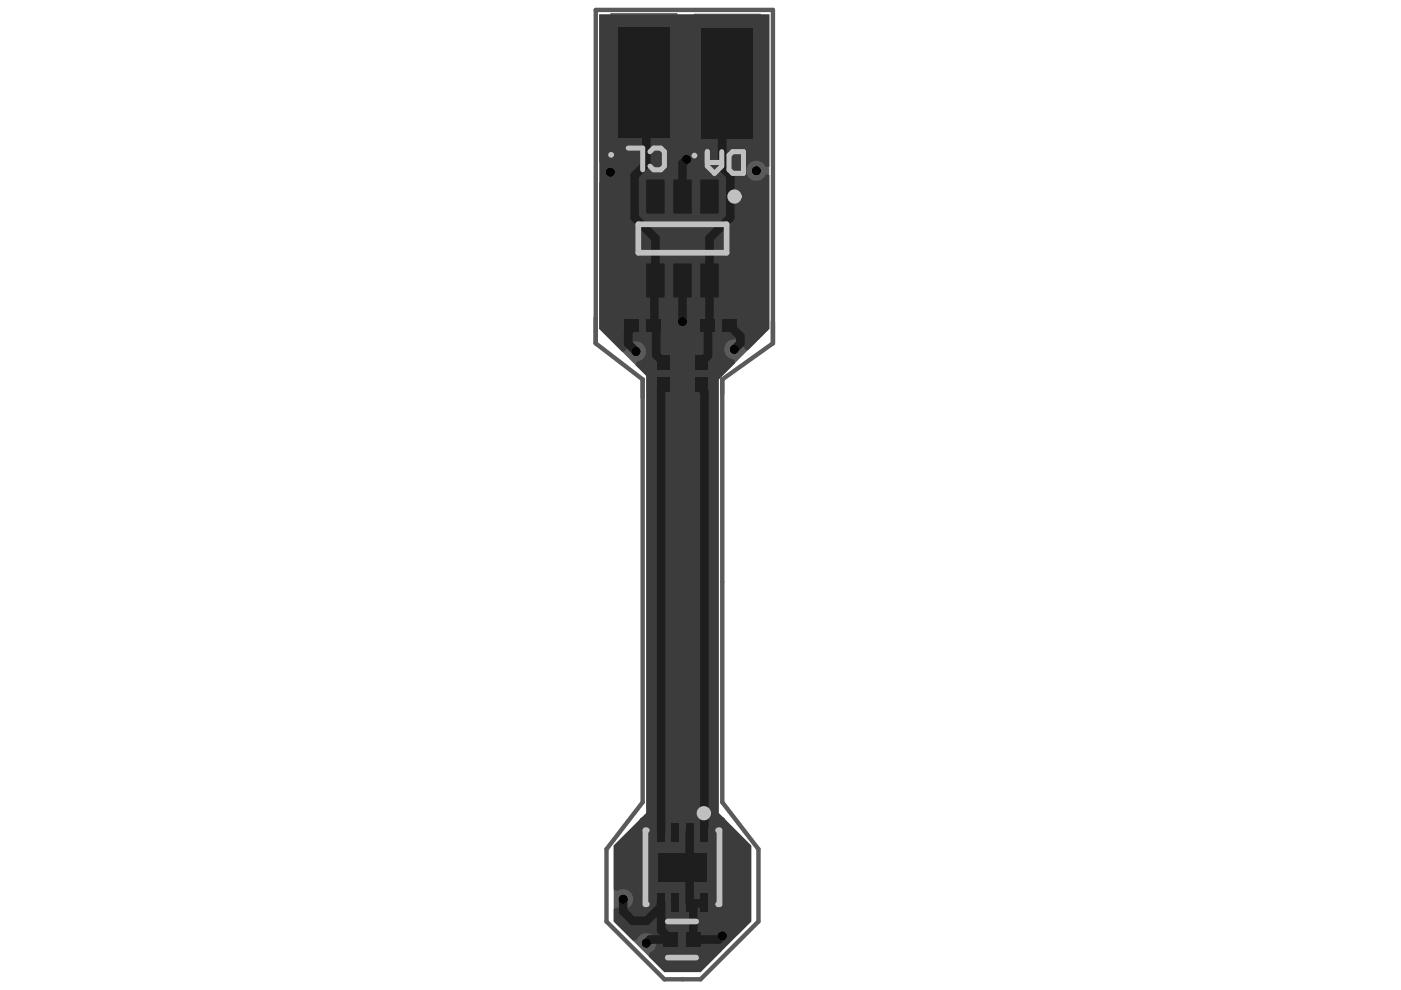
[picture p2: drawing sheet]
<svg xmlns="http://www.w3.org/2000/svg" width="297mm" height="210mm" viewBox="0 0 297 210" stroke-linecap="round" stroke-linejoin="round" font-family="sans-serif">
<g fill="none" stroke="#5a5a5a" stroke-width=".6">
<path d="M134.7 17.5h3.6M134.7 14.2h3.6v6.6h-3.6zM134.8 14.3h3.6v6.6h-3.6zM134.8 17.6h3.6M136.5 15.7v3.6M136.6 15.8v3.6M152.4 14.3h3.6v6.7h-3.6v-6.7h3.6v6.6h-3.6M154.2 15.9v3.6M154.2 15.8v3.6M156 17.6l-3.6 .1M135.5 45.3h18.4v10.5h-18.4zM141.7 50.6h6"/>
<path d="M144.7 47.6v6M133.1 67.3h6.3v3.3h-6.3zM134.6 69h3.3M136.3 67.3v3.3M139.1 79.2h3.3M139.1 76h3.3v6.4h-3.3zM140.7 77.5v3.4M147.1 79.2h3.3M147.1 76h3.3v6.4h-3.3zM148.7 77.5v3.4M149.2 67.3h6.3v3.3h-6.3zM150.7 69h3.3"/>
<path d="M152.4 67.3v3.3M141.6 199.2h6M141.7 183.9h6M144.6 196.2v6M144.7 180.9v6"/>
</g>
<path d="M129.6 3h13.9v29.8h-13.9zM129.6 3.1h13.9v29.8h-13.9zM147.2 3.1h13.9v29.9M147.3 3.1h13.9v29.8l-14 .1zM132.3 35.2h24.8v30.8h-24.8zM131.7 66.5h9.1v4.9h-9.1zM138.3 74.7h4.9v9h-4.9zM146.3 74.7h4.9v9h-4.9zM147.8 66.5h9.1v4.9h-9.1z" fill="none" stroke="#5a5a5a" stroke-width=".3"/>
<path d="M136.2 173.9h17v19.9h-17zM136.8 176h15.8v15.7h-15.8zM139.7 196.8h9.7v4.8h-9.7zM141.4 197.5h6.4v3.4h-6.4z" fill="none" stroke="#5a5a5a" stroke-width="1.2"/>
<g fill="#5a5a5a">
<path d="M144.7 196.1h.2a1.9 1.9 0 0 1 2.4-.6v.2l.5 .3 .1 .4-.6 .2v-.2a1.07 1.07 0 0 0-.9-.7 1.07 1.07 0 0 0-1.1 .6l-.3 .6 .2 1.2a1.2 1.2 0 0 0 1.8 .5h.2l.3-.8 .4 .2v.3h-.1a1.48 1.48 0 0 1-1.9 .9 1.31 1.31 0 0 1-1.2-1.2h-.2v-1.4z"/>
<path d="M148.7 196.3l.6-.3 .5-.6h.4v3.8h-.6v-3.1l-.1 .3-.7 .4h-.1z"/>
<path d="M144.9 184.5a1.09 1.09 0 0 1 1.2-.5l.1-.1h2.3v.6h-2.1a.84 .84 0 0 0-1.2 .8 .84 .84 0 0 0 .7 1.2h2.6v.4h-2.3a1.01 1.01 0 0 1-1-.3 1.45 1.45 0 0 1-.5-1.6z"/>
<path d="M144.7 187.6l.6 .1v.2l1.1 .9a1.58 1.58 0 0 0 1.1 .9h.1v-.1a.54 .54 0 0 0 .6-.3 .54 .54 0 0 0-.1-.7l-.3-.4h-.3v-.5h.1a.58 .58 0 0 1 .8 .6 1.24 1.24 0 0 1-.9 1.9l-.7-.2-1.6-1.8v2h-.5z"/>
</g>
<path d="M126.3 67.4v5.4l10 7.7v89.6l-7.7 10v15.3l12.3 12.2h7.6l12.3-12.2v-15.3l-7.7-10v-89.6l10.8-7.7v-70.7h-37.6v70.7" fill="none" stroke="#5a5a5a" stroke-width=".93"/>
<path d="M143.9 49.2v.8M143.9 49.6h2.4M146.3 46.7h-2l-.4 .4v.8l.4 .4h2" fill="none" stroke="#5a5a5a" stroke-width=".36"/>
<circle cx="146.3" cy="49.6" r=".18" fill="#5a5a5a"/>
<path d="M145.9 49.2l.4 .4" fill="none" stroke="#5a5a5a" stroke-width=".36"/>
<path d="M136.9 33.7h-1.5v-1.5l.8-.8h1.5l.8 .8v3l-.8 .8h-1.5l-.8-.8M154.4 34.2v.7l.8 .8h1.5l.8-.8" fill="none" stroke="#8c8c8c" stroke-width="1.1"/>
<circle cx="154.4" cy="34.2" r=".54" fill="#8c8c8c"/>
<path d="M149.8 35.7v-3.1l1.5-1.5 1.6 1.5v3.1M155.2 33.4l-.8 .8M155.2 33.4h.7M157.5 31.9l-.8-.8h-1.5l-.8 .8v.7l.8 .8" fill="none" stroke="#8c8c8c" stroke-width="1.1"/>
<g fill="none" stroke="#8c8c8c" stroke-width=".6">
<circle cx="143.5" cy="32.9" r=".3"/>
<circle cx="161.2" cy="32.9" r=".3"/>
</g>
<path d="M136.6 17.6v6.4l-7.3 7.3v5.5l.1 .2M154.2 17.6v5.6l-.3 .4 6.3 6.3v6l.2 .2" fill="none" stroke="#5a5a5a" stroke-width="1.8"/>
<g fill="#000">
<circle cx="129.4" cy="36.5" r=".91"/>
<circle cx="145.6" cy="33.8" r=".91"/>
<circle cx="160.4" cy="36.2" r=".91"/>
<circle cx="134.8" cy="74.5" r=".91"/>
<circle cx="144.7" cy="68.2" r=".91"/>
<circle cx="155.7" cy="74.1" r=".91"/>
<circle cx="132.1" cy="190.7" r=".91"/>
<circle cx="137" cy="200" r=".91"/>
<circle cx="153.1" cy="198.4" r=".91"/>
</g>
<g fill="#5a5a5a">
<path d="M131.1 5.9h10.9v23.5h-10.9z" fill-rule="evenodd"/>
<path d="M148.8 5.9h10.9v23.5h-10.9z" fill-rule="evenodd"/>
</g>
<path d="M127.1 3.1h36v66.6l-10.7 10.8v91.9l6.9 6.9v16.1l-3 2.9-.7-.3a2.48 2.48 0 0 0-4.2-1.3 2.48 2.48 0 0 0 1.3 4.2l.3 .7-4.5 4.5h-7.6l-10.8-10.7v-16.1l6.9-6.9v-92.7l-9.9-10v-31l.7-.3a2.46 2.46 0 0 0 3.4-.2 2.46 2.46 0 0 0 0-3.4 2.46 2.46 0 0 0-3.4-.1l-.7-.4zM143.1 33.8a2.5 2.5 0 0 0 5 0 2.5 2.5 0 0 0-5 0zM142.2 68.2a2.5 2.5 0 0 0 5 0 2.5 2.5 0 0 0-5 0z" fill="#5a5a5a"/>
<g fill="#000">
<circle cx="129.4" cy="36.5" r=".91"/>
<circle cx="145.6" cy="33.8" r=".91"/>
<circle cx="160.4" cy="36.2" r=".91"/>
<circle cx="134.8" cy="74.5" r=".91"/>
<circle cx="144.7" cy="68.2" r=".91"/>
<circle cx="155.7" cy="74.1" r=".91"/>
<circle cx="132.1" cy="190.7" r=".91"/>
<circle cx="137" cy="200" r=".91"/>
<circle cx="153.1" cy="198.4" r=".91"/>
</g>
<path d="M127.1 3.1h36v32.2l-.8 .2a2.13 2.13 0 0 0-3.2-1 2.13 2.13 0 0 0 0 3.4 2.13 2.13 0 0 0 3.2-.9l.8 .1v32.6l-4.5 4.6-.8-.4a2.13 2.13 0 0 0-2.2-2 2.13 2.13 0 0 0-2.1 2.1 2.13 2.13 0 0 0 2.1 2.2l.3 .7-3.5 3.6v91.9l6.9 6.9v16.1l-10.8 10.7h-7.6l-3.4-3.3 .3-.9a2.13 2.13 0 0 0 .7-3.5 2.13 2.13 0 0 0-3.5 .8l-.8 .3-4.1-4.1v-2.7l.8-.3a2.15 2.15 0 0 0 3.4-1.7 2.15 2.15 0 0 0-3.4-1.8l-.8-.3v-9.3l6.9-6.9v-92.7l-2.3-2.3 .4-.8a2.14 2.14 0 0 0 1.9-2.2 2.14 2.14 0 0 0-2.1-2 2.14 2.14 0 0 0-2.2 1.9l-.7 .3-4.9-4.9z" fill="#3c3c3c"/>
<g fill="#000">
<circle cx="129.4" cy="36.5" r=".91"/>
<circle cx="145.6" cy="33.8" r=".91"/>
<circle cx="160.4" cy="36.2" r=".91"/>
<circle cx="134.8" cy="74.5" r=".91"/>
<circle cx="144.7" cy="68.2" r=".91"/>
<circle cx="155.7" cy="74.1" r=".91"/>
<circle cx="132.1" cy="190.7" r=".91"/>
<circle cx="137" cy="200" r=".91"/>
<circle cx="153.1" cy="198.4" r=".91"/>
</g>
<path d="M150.4 59.5v9M138.5 69l.6 .4v5.9l1.6 1.6M150.1 69v6.4l-1.5 1.5M140.7 81.5l-.5 .7v94.3M148.7 81.5l.5 .4v1.1l.1 .1v92M132.1 190.7v2.5l2 2h3l3.1-3" fill="none" stroke="#1e1e1e" stroke-width="1.8"/>
<circle cx="148.6" cy="76.9" r=".91" fill="#1e1e1e"/>
<path d="M136.5 18l.5 .5v16.2l-2.4 2.5v8.9l4.4 4.4v9l-.3 .2v9l-.2 .3M154.2 17.7l-1.1 1v16.8l1.7 1.7v8.9l-4.4 4.4v9M145.6 33.8l-.9 .9v7M144.7 59.5v8.7M134 69l-.6 .4v.9l-.2 .2v2.4l1.6 1.6M154.6 69l.6 .4 1.8 1.9v1.5l-1.3 1.3M146.2 176.5v5.9l-1.5 1.5 1.5 1.5v5.9M140.2 191.3v5.9l2 2h-4.4l-.8 .8M149.2 191.3l-.1 .2h-2.1v7.7h5.4l.7-.8" fill="none" stroke="#1e1e1e" stroke-width="1.8"/>
<g fill="#000">
<circle cx="129.4" cy="36.5" r=".91"/>
<circle cx="145.6" cy="33.8" r=".91"/>
<circle cx="160.4" cy="36.2" r=".91"/>
<circle cx="134.8" cy="74.5" r=".91"/>
<circle cx="144.7" cy="68.2" r=".91"/>
<circle cx="155.7" cy="74.1" r=".91"/>
<circle cx="132.1" cy="190.7" r=".91"/>
<circle cx="137" cy="200" r=".91"/>
<circle cx="153.1" cy="198.4" r=".91"/>
</g>
<g fill="#1e1e1e">
<path d="M139.4 75.4h2.7v3h-2.7z" fill-rule="evenodd"/>
<path d="M139.4 79.9h2.7v3.1h-2.7z" fill-rule="evenodd"/>
<path d="M147.4 75.4h2.7v3h-2.7z" fill-rule="evenodd"/>
<path d="M147.4 79.9h2.7v3.1h-2.7z" fill-rule="evenodd"/>
<path d="M131.1 5.7h10.8v23.6h-10.8z" fill-rule="evenodd"/>
<path d="M148.7 5.9h10.9v23.5h-10.9z" fill-rule="evenodd"/>
<path d="M153.1 67.6h3v2.7h-3z" fill-rule="evenodd"/>
<path d="M148.6 67.6h3v2.7h-3z" fill-rule="evenodd"/>
<path d="M132.5 67.6h3v2.7h-3z" fill-rule="evenodd"/>
<path d="M137 67.6h3v2.7h-3z" fill-rule="evenodd"/>
<path d="M148.5 56.1l.3-.3h3.3l.3 .3v6.7l-.3 .3h-3.3l-.3-.3z" fill-rule="evenodd"/>
<path d="M142.7 56.1l.3-.3h3.4l.3 .3v6.7l-.3 .3h-3.4l-.3-.3z" fill-rule="evenodd"/>
<path d="M137 56.1l.3-.3h3.3l.3 .3v6.7l-.3 .3h-3.3l-.3-.3z" fill-rule="evenodd"/>
<path d="M137 38.3l.3-.2h3.3l.3 .2v6.7l-.3 .3h-3.3l-.3-.3z" fill-rule="evenodd"/>
<path d="M142.7 38.3l.3-.2h3.4l.3 .2v6.7l-.3 .3h-3.4l-.3-.3z" fill-rule="evenodd"/>
<path d="M148.5 38.3l.3-.2h3.3l.3 .2v6.7l-.3 .3h-3.3l-.3-.3z" fill-rule="evenodd"/>
<path d="M140.6 197.6h3.1v3.2h-3.1z" fill-rule="evenodd"/>
<path d="M145.4 197.6h3.2v3.2h-3.2z" fill-rule="evenodd"/>
<path d="M139.6 180.9h10.2v6h-10.2z" fill-rule="evenodd"/>
<path d="M148.5 174.5h1.5v4h-1.5z" fill-rule="evenodd"/>
<path d="M145.5 174.5h1.5v4h-1.5z" fill-rule="evenodd"/>
<path d="M142.4 174.5h1.5v4h-1.5z" fill-rule="evenodd"/>
<path d="M139.4 174.5h1.5v4h-1.5z" fill-rule="evenodd"/>
<path d="M139.4 189.3h1.5v3.9h-1.5z" fill-rule="evenodd"/>
<path d="M142.4 189.3h1.5v3.9h-1.5z" fill-rule="evenodd"/>
<path d="M145.5 189.3h1.5v3.9h-1.5z" fill-rule="evenodd"/>
<path d="M148.5 189.3h1.5v3.9h-1.5z" fill-rule="evenodd"/>
</g>
<g fill="#1e1e1e">
<path d="M152.1 55.8l.3 .3h-.3z"/>
<path d="M148.5 56l.3-.2v.3h-.3z"/>
<path d="M148.5 62.8h.3v.3z"/>
<path d="M152.1 62.8h.3l-.3 .3z"/>
<path d="M146.4 55.8l.3 .3h-.3z"/>
<path d="M142.8 56l.2-.2v.3h-.3z"/>
<path d="M142.7 62.8h.3v.3z"/>
<path d="M146.4 62.8h.3l-.3 .3z"/>
<path d="M140.6 55.8l.3 .3h-.3z"/>
<path d="M137 56l.3-.2v.3h-.3z"/>
<path d="M137 62.8h.3v.3z"/>
<path d="M140.6 62.8h.3l-.3 .3z"/>
<path d="M140.6 38.1l.3 .2h-.3z"/>
<path d="M137 38.2l.3-.1v.2h-.3z"/>
<path d="M137 45h.3v.3z"/>
<path d="M140.6 45h.3l-.3 .3z"/>
<path d="M146.4 38.1l.3 .2h-.3z"/>
<path d="M142.8 38.2l.2-.1v.2h-.3z"/>
<path d="M142.7 45h.3v.3z"/>
<path d="M146.4 45h.3l-.3 .3z"/>
<path d="M152.1 38.1l.3 .2h-.3z"/>
<path d="M148.5 38.2l.3-.1v.2h-.3z"/>
<path d="M148.5 45h.3v.3z"/>
<path d="M152.1 45h.3l-.3 .3z"/>
</g>
<path d="M135.3 47.6h18.8v6h-18.8zM137.1 176h-.3v15.7h.3M152.2 176h.4v15.7h-.4M141.6 195.4h6M141.6 203h6" fill="none" stroke="#c0c0c0" stroke-width="1.2"/>
<path d="M133.2 31.4h3.1v4.6M137.8 32.2l.8-.8h1.5l.8 .8v3l-.8 .8h-1.5l-.8-.8M150 32.2v3l1.5 1.6 1.5-1.6v-3M150 34.5h3M154.6 32.9l.7-.7h2.3v4.6h-2.3l-.7-.8z" fill="none" stroke="#c0c0c0" stroke-width="1.1"/>
<g fill="none" stroke="#c0c0c0" stroke-width=".6">
<circle cx="129.6" cy="32.8" r=".3"/>
<circle cx="147.2" cy="33" r=".3"/>
</g>
<g fill="none" stroke="#c0c0c0" stroke-width="1.5">
<circle cx="155.7" cy="41.7" r=".75"/>
<circle cx="149.2" cy="172.4" r=".75"/>
</g>
</svg>
